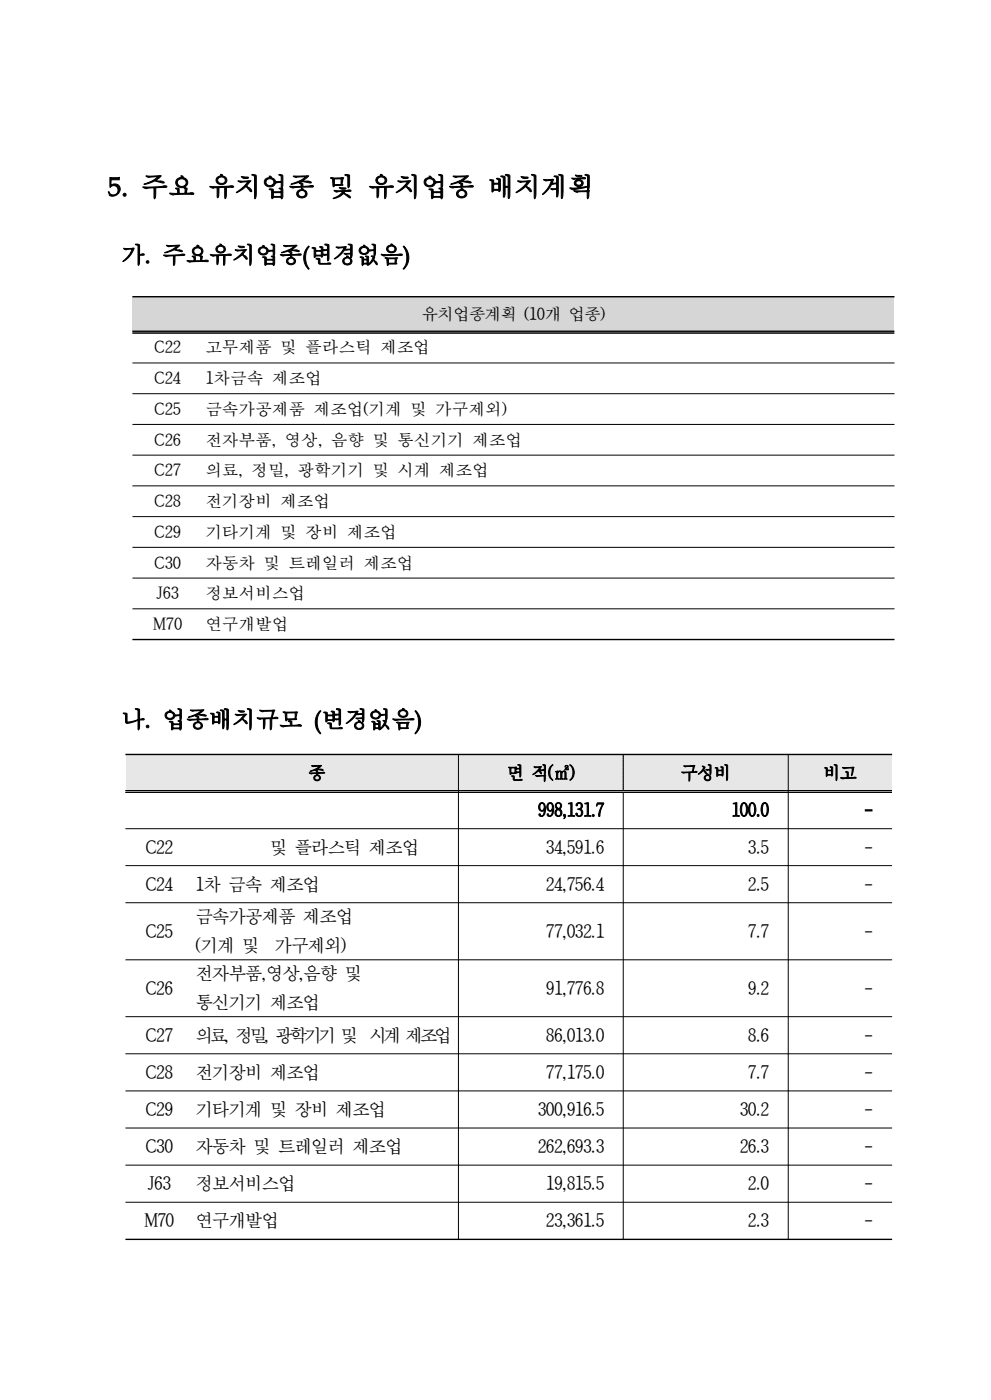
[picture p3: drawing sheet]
<svg xmlns="http://www.w3.org/2000/svg" width="210mm" height="297mm" viewBox="0 0 210 297" stroke-linecap="round" stroke-linejoin="round" font-family="sans-serif">
<defs><g id="words">
<g font-size="5.6">
<text x="22.9" y="41.5">5 주요 유치업종 및 유치업종 배치계획</text>
<text x="25.7" y="41.5">.</text>
</g>
<g font-size="4.9">
<text x="25.7" y="55.7">가.주요유치업종(</text>
<text x="65.6" y="55.7">변경없음)</text>
<text x="25.7" y="154.2">나.업종배치규모 (</text>
<text x="68.1" y="154.2">변경없음)</text>
</g>
<g font-size="3.9">
<text x="65.2" y="165.2">종</text>
<text x="107.3" y="165.2">면 적(㎡)</text>
<text x="144.2" y="165.2">구성비</text>
<text x="174.3" y="165.2">비고</text>
<text x="113.9" y="173">998,131.7</text>
<text x="154.9" y="173">100.0</text>
<text x="183" y="173">-</text>
<text x="30.8" y="180.9">C22</text>
<text x="57.1" y="180.9">및 플라스틱 제조업</text>
<text x="115.6" y="180.9">34,591.6</text>
<text x="158.4" y="180.9">3.5</text>
<text x="183" y="180.9">-</text>
<text x="30.8" y="188.7">C24</text>
<text x="41.4" y="188.7">1차 금속 제조업</text>
<text x="115.6" y="188.7">24,756.4</text>
<text x="158.4" y="188.7">2.5</text>
<text x="183" y="188.7">-</text>
<text x="41.4" y="195.6">금속가공제품 제조업</text>
<text x="30.8" y="198.7">C25</text>
<text x="41.4" y="201.8">(기계 및</text>
<text x="58.2" y="201.8">가구제외)</text>
<text x="115.6" y="198.7">77,032.1</text>
<text x="158.4" y="198.7">7.7</text>
<text x="183" y="198.7">-</text>
<text x="41.4" y="207.7">전자부품,영상,음향 및</text>
<text x="30.8" y="210.8">C26</text>
<text x="41.4" y="213.9">통신기기 제조업</text>
<text x="115.6" y="210.8">91,776.8</text>
<text x="158.4" y="210.8">9.2</text>
<text x="183" y="210.8">-</text>
<text x="30.8" y="220.7">C27</text>
<text x="41.4" y="220.7">의료, 정밀, 광학기기 및 시계 제조업</text>
<text x="115.6" y="220.7">86,013.0</text>
<text x="158.4" y="220.7">8.6</text>
<text x="183" y="220.7">-</text>
<text x="30.8" y="228.6">C28</text>
<text x="41.4" y="228.6">전기장비 제조업</text>
<text x="115.6" y="228.6">77,175.0</text>
<text x="158.4" y="228.6">7.7</text>
<text x="183" y="228.6">-</text>
<text x="30.8" y="236.5">C29</text>
<text x="41.4" y="236.5">기타기계 및 장비 제조업</text>
<text x="113.9" y="236.5">300,916.5</text>
<text x="156.7" y="236.5">30.2</text>
<text x="183" y="236.5">-</text>
<text x="30.8" y="244.3">C30</text>
<text x="41.4" y="244.3">자동차 및 트레일러 제조업</text>
<text x="113.9" y="244.3">262,693.3</text>
<text x="156.7" y="244.3">26.3</text>
<text x="183" y="244.3">-</text>
<text x="31.3" y="252.2">J63</text>
<text x="41.4" y="252.2">정보서비스업</text>
<text x="115.6" y="252.2">19,815.5</text>
<text x="158.4" y="252.2">2.0</text>
<text x="183" y="252.2">-</text>
<text x="30.6" y="260.1">M70</text>
<text x="41.4" y="260.1">연구개발업</text>
<text x="115.6" y="260.1">23,361.5</text>
<text x="158.4" y="260.1">2.3</text>
<text x="183" y="260.1">-</text>
</g>
<g font-size="3.5">
<text x="89.3" y="67.9">유치업종계획 (10개 업종)</text>
<text x="32.7" y="74.9">C22</text>
<text x="43.5" y="74.9">고무제품 및 플라스틱 제조업</text>
<text x="32.7" y="81.4">C24</text>
<text x="43.5" y="81.4">1차금속 제조업</text>
<text x="32.7" y="87.9">C25</text>
<text x="43.5" y="87.9">금속가공제품 제조업(기계 및 가구제외)</text>
<text x="32.7" y="94.4">C26</text>
<text x="43.5" y="94.4">전자부품, 영상, 음향 및 통신기기 제조업</text>
<text x="32.7" y="100.9">C27</text>
<text x="43.5" y="100.9">의료, 정밀, 광학기기 및 시계 제조업</text>
<text x="32.7" y="107.5">C28</text>
<text x="43.5" y="107.5">전기장비 제조업</text>
<text x="32.7" y="114">C29</text>
<text x="43.5" y="114">기타기계 및 장비 제조업</text>
<text x="32.7" y="120.5">C30</text>
<text x="43.5" y="120.5">자동차 및 트레일러 제조업</text>
<text x="33.1" y="127">J63</text>
<text x="43.5" y="127">정보서비스업</text>
<text x="32.4" y="133.5">M70</text>
<text x="43.5" y="133.5">연구개발업</text>
</g>
</g></defs>
<path d="M28.1 62.9h161.3v7.5h-161.3z" fill-rule="evenodd" fill="#d6d6d6"/>
<path d="M28.1 70.2h161.3M28.1 70.6h161.3M28.1 76.9h161.4M28.1 83.4h161.4M28.1 89.9h161.4M28.1 96.5h161.4M28.1 103h161.4M28.1 109.5h161.4M28.1 116h161.4M28.1 122.5h161.4M28.1 129h161.4" fill="none" stroke="#000" stroke-width=".21"/>
<path d="M28.1 62.9h161.4M28.1 135.5h161.4" fill="none" stroke="#000" stroke-width=".3"/>
<path d="M26.6 159.9h70.5v7.9h-70.5z" fill-rule="evenodd" fill="#e7e7e7"/>
<path d="M26.6 167.5h70.5M26.6 167.9h70.5" fill="none" stroke="#000" stroke-width=".21"/>
<path d="M97.1 159.9h34.9v7.9h-34.9z" fill-rule="evenodd" fill="#e7e7e7"/>
<path d="M97.1 167.5h34.9M97.1 167.9h34.9" fill="none" stroke="#000" stroke-width=".21"/>
<path d="M132 159.9h35v7.9h-35z" fill-rule="evenodd" fill="#e7e7e7"/>
<path d="M132 167.5h35M132 167.9h35" fill="none" stroke="#000" stroke-width=".21"/>
<path d="M167 159.9h21.9v7.9h-21.9z" fill-rule="evenodd" fill="#e7e7e7"/>
<g fill="none" stroke="#000" stroke-width=".21">
<path d="M97.1 159.9v102.7M132 159.9v7.6M167 159.9v102.7M26.6 167.5h162.3M26.6 167.9h162.3M26.6 175.6h162.4M132 168v94.6M26.6 183.4h162.4M26.6 191.3h162.4M26.6 203.4h162.4M26.6 215.5h162.4M26.6 223.3h162.4"/>
<path d="M26.6 231.2h162.4M26.6 239h162.4M26.6 246.9h162.4M26.6 254.8h162.4"/>
</g>
<path d="M26.6 159.9h162.4M26.6 262.6h162.4" fill="none" stroke="#000" stroke-width=".3"/>
<use href="#words"/>
</svg>
